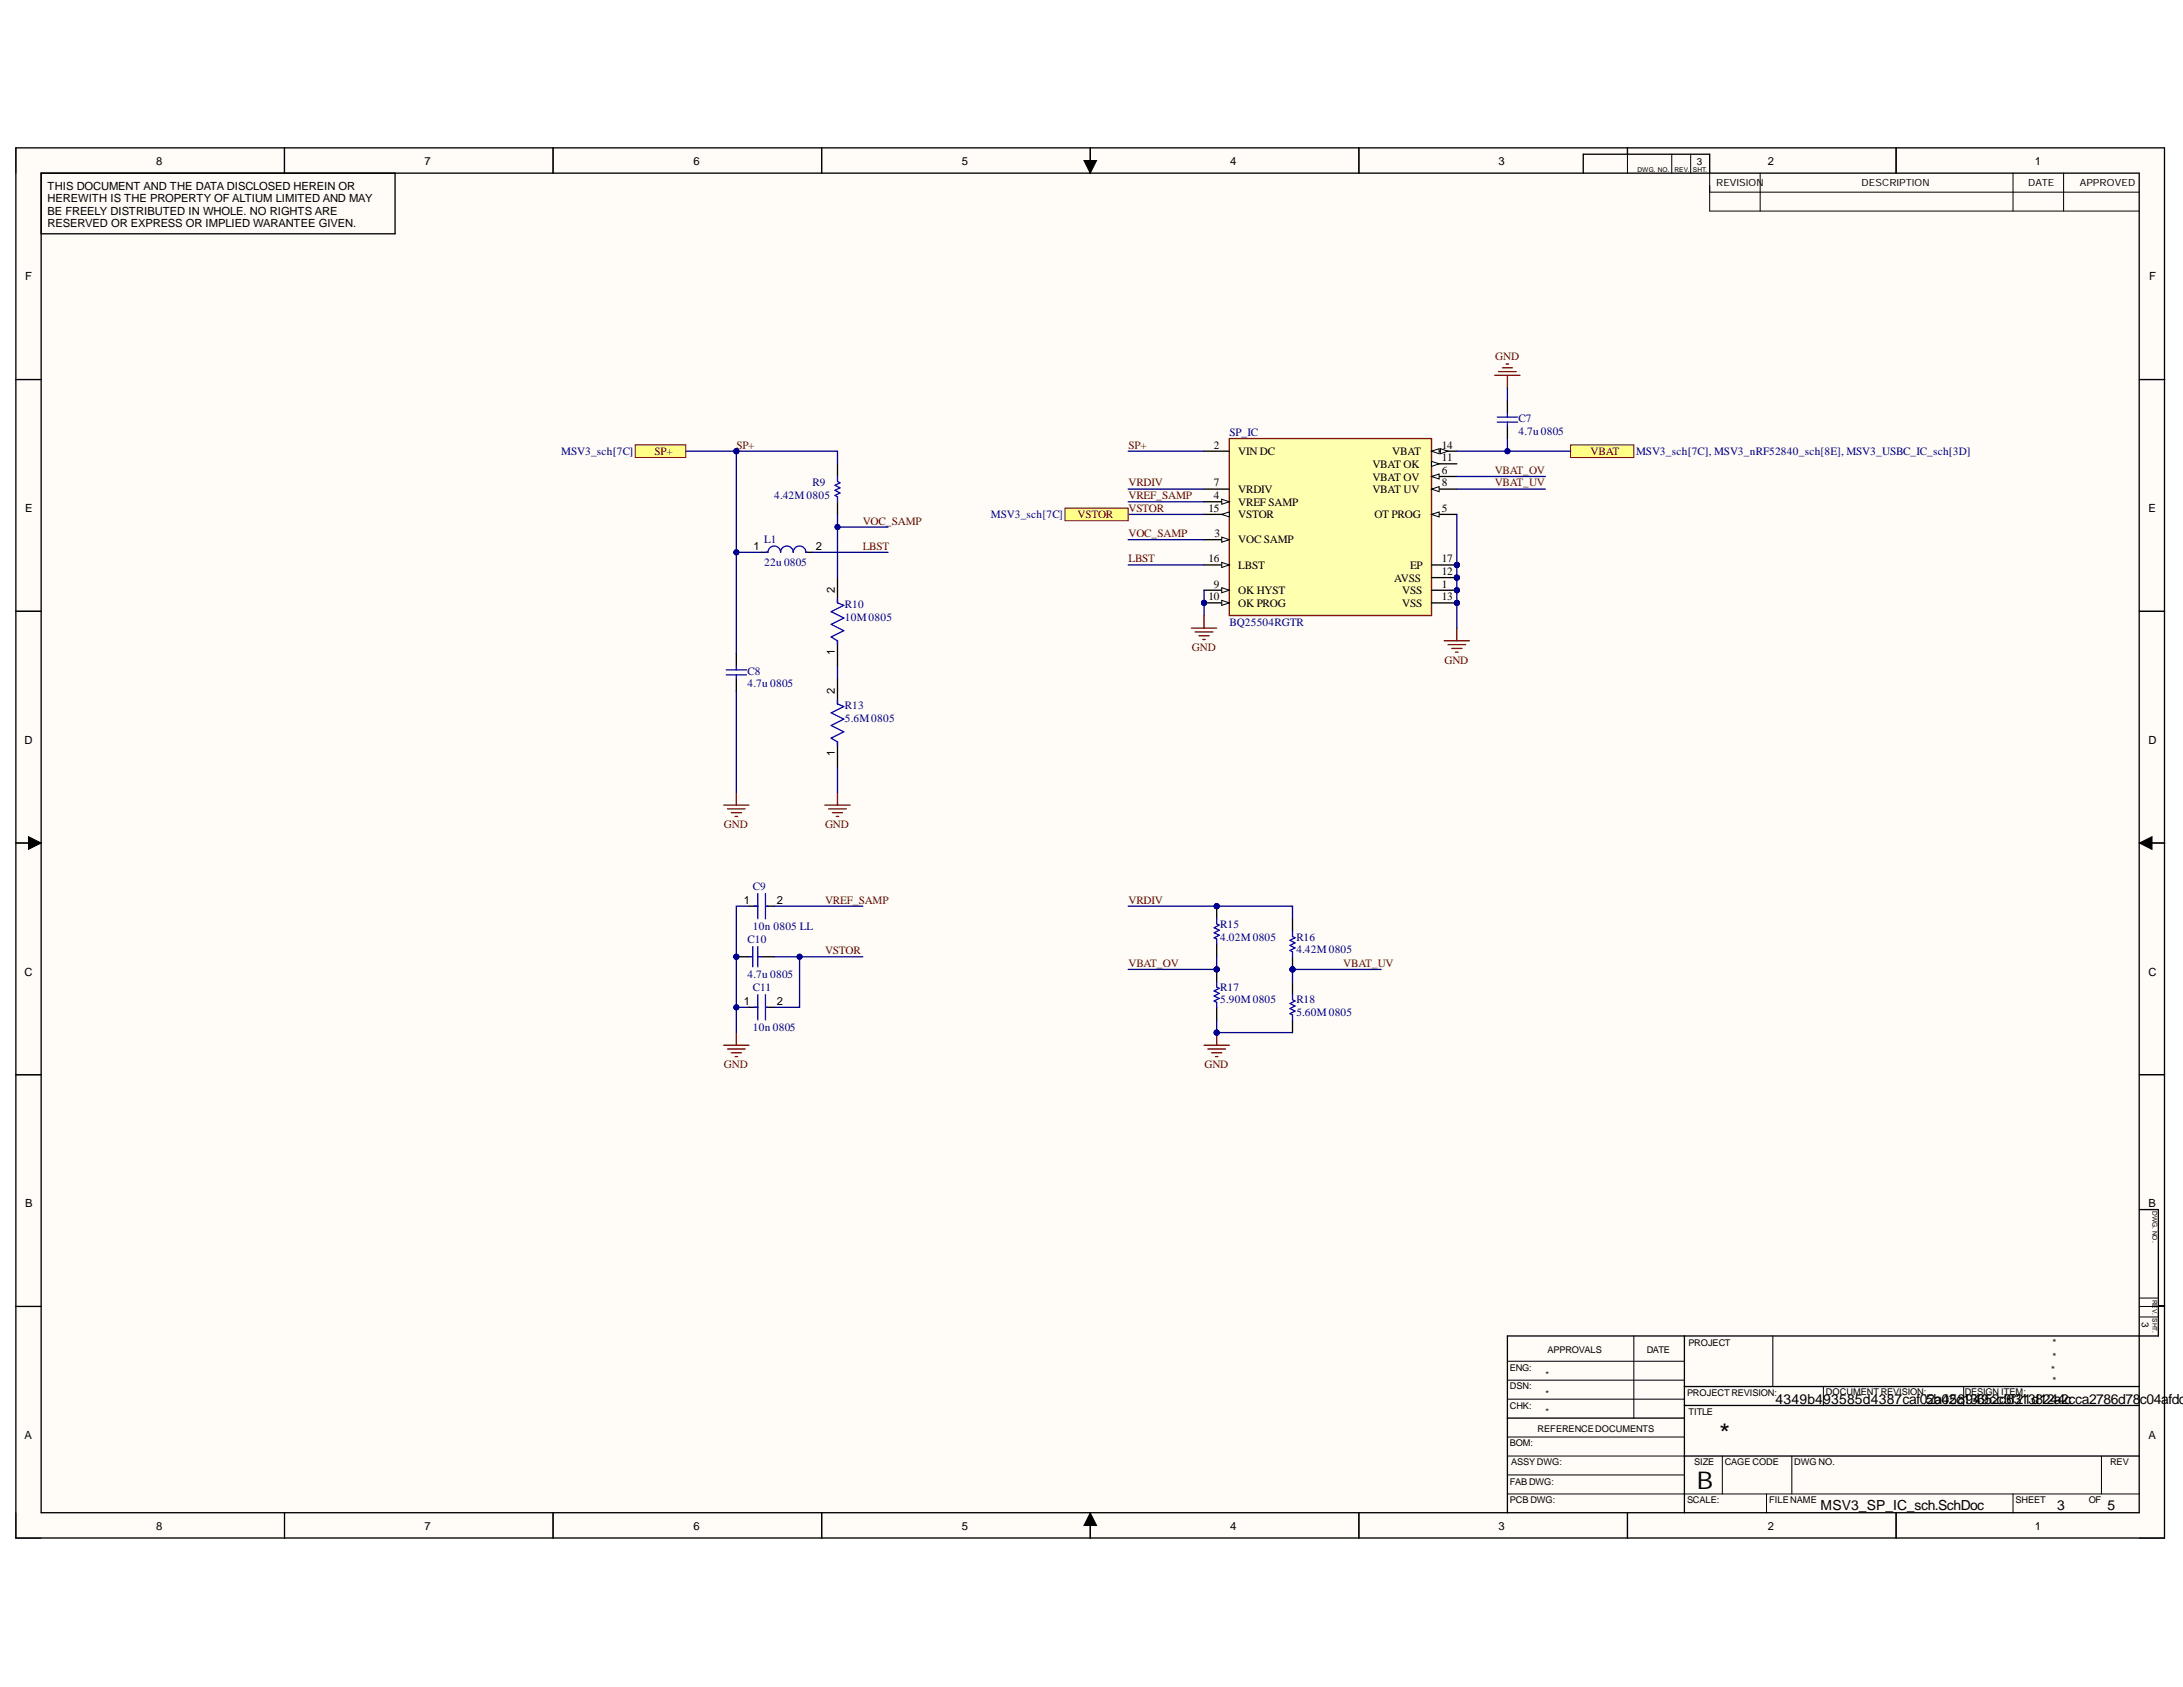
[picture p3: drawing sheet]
<svg xmlns="http://www.w3.org/2000/svg" width="279mm" height="216mm" viewBox="0 0 279 216" stroke-linecap="round" stroke-linejoin="round" font-family="sans-serif">
<defs><g id="words">
<text font-size="3.5" x="220.1" y="184.7">*</text>
<text font-size="3.1" x="217.2" y="190.5">B</text>
<g font-size="1.8">
<text x="227.3" y="179.7">4349b493585d4387caf05b42c1934695c2cd36f21d12a2cca2786d78</text>
<text x="246.6" y="179.7">2a058</text>
<text x="257.7" y="179.7">3138244c</text>
<text x="273.9" y="179.7">c04afdc6</text>
<text x="233" y="193.2">MSV3_SP_IC_sch.SchDoc</text>
<text x="263.3" y="193.2">3</text>
<text x="269.7" y="193.2">5</text>
</g>
<g font-size="1.4">
<text x="20" y="21.1">8</text>
<text x="54.3" y="21.1">7</text>
<text x="88.8" y="21.1">6</text>
<text x="123.1" y="21.1">5</text>
<text x="157.5" y="21.1">4</text>
<text x="191.8" y="21.1">3</text>
<text x="226.2" y="21.1">2</text>
<text x="260.4" y="21.1">1</text>
<text x="6.1" y="24.3">THIS DOCUMENT AND THE DATA DISCLOSED HEREIN OR</text>
<text x="6.1" y="25.9">HEREWITH IS THE PROPERTY OF ALTIUM LIMITED AND MAY</text>
<text x="6.1" y="27.5">BE FREELY DISTRIBUTED IN WHOLE. NO RIGHTS ARE</text>
<text x="6.1" y="29.1">RESERVED OR EXPRESS OR IMPLIED WARANTEE GIVEN.</text>
<text x="3.2" y="35.9">F</text>
<text x="275.1" y="35.9">F</text>
<text x="155.3" y="57.4">2</text>
<text x="158.5" y="58.3">VIN DC</text>
<text x="175.6" y="59.9">VBAT OK</text>
<text x="178.2" y="58.3">VBAT</text>
<text x="184.5" y="57.4">14</text>
<text x="184.5" y="59">11</text>
<text x="3.2" y="65.6">E</text>
<text x="154.7" y="65.6">15</text>
<text x="155.3" y="62.3">7</text>
<text x="155.3" y="63.9">4</text>
<text x="158.5" y="63.1">VRDIV</text>
<text x="158.5" y="64.7">VREF SAMP</text>
<text x="175.6" y="61.5">VBAT OV</text>
<text x="175.6" y="63.1">VBAT UV</text>
<text x="184.5" y="60.7">6</text>
<text x="184.5" y="62.3">8</text>
<text x="184.5" y="65.6">5</text>
<text x="275" y="65.6">E</text>
<text x="96.5" y="70.4">1</text>
<text x="104.4" y="70.4">2</text>
<text x="154.7" y="72">16</text>
<text x="155.4" y="68.8">3</text>
<text x="158.5" y="69.5">VOC SAMP</text>
<text x="158.5" y="66.3">VSTOR</text>
<text x="175.9" y="66.3">OT PROG</text>
<text x="184.5" y="72">17</text>
<text x="106.9" y="75.9" transform="rotate(-90 106.9 75.9)">2</text>
<text x="154.7" y="76.8">10</text>
<text x="155.3" y="75.2">9</text>
<text x="158.5" y="76">OK HYST</text>
<text x="158.5" y="77.7">OK PROG</text>
<text x="158.5" y="72.8">LBST</text>
<text x="178.4" y="74.4">AVSS</text>
<text x="179.5" y="76">VSS</text>
<text x="179.5" y="77.7">VSS</text>
<text x="180.5" y="72.8">EP</text>
<text x="184.5" y="73.6">12</text>
<text x="184.5" y="75.2">1</text>
<text x="184.5" y="76.8">13</text>
<text x="106.9" y="83.8" transform="rotate(-90 106.9 83.8)">1</text>
<text x="106.9" y="88.8" transform="rotate(-90 106.9 88.8)">2</text>
<text x="3.1" y="95.2">D</text>
<text x="275" y="95.2">D</text>
<text x="106.9" y="96.8" transform="rotate(-90 106.9 96.8)">1</text>
<text x="95.2" y="115.6">1</text>
<text x="99.4" y="115.6">2</text>
<text x="3.1" y="124.9">C</text>
<text x="275" y="124.9">C</text>
<text x="95.2" y="128.6">1</text>
<text x="99.4" y="128.6">2</text>
<text x="3.2" y="154.5">B</text>
<text x="275" y="154.5">B</text>
<text x="3.1" y="184.2">A</text>
<text x="275" y="184.2">A</text>
<text x="20" y="195.8">8</text>
<text x="54.3" y="195.8">7</text>
<text x="88.8" y="195.8">6</text>
<text x="123.1" y="195.8">5</text>
<text x="157.5" y="195.8">4</text>
<text x="191.8" y="195.8">3</text>
<text x="226.2" y="195.8">2</text>
<text x="260.4" y="195.8">1</text>
</g>
<g font-size="1.4" fill="#800000">
<text x="191.4" y="46.1">GND</text>
<text x="83.8" y="58.3">SP+</text>
<text x="94.3" y="57.4">SP+</text>
<text x="144.4" y="57.4">SP+</text>
<text x="203.6" y="58.3">VBAT</text>
<text x="144.4" y="63.9">VREF_SAMP</text>
<text x="144.4" y="65.6">VSTOR</text>
<text x="144.4" y="62.3">VRDIV</text>
<text x="191.3" y="60.7">VBAT_OV</text>
<text x="191.3" y="62.3">VBAT_UV</text>
<text x="110.4" y="67.2">VOC_SAMP</text>
<text x="110.4" y="70.4">LBST</text>
<text x="137.9" y="66.3">VSTOR</text>
<text x="144.4" y="72">LBST</text>
<text x="144.4" y="68.8">VOC_SAMP</text>
<text x="152.6" y="83.3">GND</text>
<text x="184.9" y="84.9">GND</text>
<text x="92.6" y="106">GND</text>
<text x="105.6" y="106">GND</text>
<text x="105.6" y="115.6">VREF_SAMP</text>
<text x="144.4" y="115.6">VRDIV</text>
<text x="105.6" y="122.2">VSTOR</text>
<text x="144.4" y="123.8">VBAT_OV</text>
<text x="171.9" y="123.8">VBAT_UV</text>
<text x="92.6" y="136.7">GND</text>
<text x="154.2" y="136.7">GND</text>
</g>
<g font-size="1.4" fill="#000080">
<text x="71.8" y="58.3">MSV3_sch[7C]</text>
<text x="157.4" y="55.8">SP_IC</text>
<text x="194.3" y="54.1">C7</text>
<text x="194.3" y="55.7">4.7u 0805</text>
<text x="209.4" y="58.3">MSV3_sch[7C], MSV3_nRF52840_sch[8E], MSV3_USBC_IC_sch[3D]</text>
<text x="99.1" y="63.9">4.42M0805</text>
<text x="104" y="62.3">R9</text>
<text x="97.8" y="69.5">L1</text>
<text x="126.8" y="66.3">MSV3_sch[7C]</text>
<text x="97.8" y="72.5">22u 0805</text>
<text x="108.1" y="77.8">R10</text>
<text x="108.1" y="79.4">10M0805</text>
<text x="157.4" y="80.1">BQ25504RGTR</text>
<text x="95.7" y="86.4">C8</text>
<text x="95.7" y="88">4.7u 0805</text>
<text x="108.1" y="90.8">R13</text>
<text x="108.1" y="92.4">5.6M0805</text>
<text x="96.4" y="113.9">C9</text>
<text x="96.4" y="119">10n 0805 LL</text>
<text x="156.2" y="118.8">R15</text>
<text x="95.7" y="120.7">C10</text>
<text x="95.7" y="125.2">4.7u 0805</text>
<text x="156.2" y="120.4">4.02M0805</text>
<text x="165.9" y="120.4">R16</text>
<text x="165.9" y="122">4.42M0805</text>
<text x="96.4" y="126.8">C11</text>
<text x="96.4" y="132">10n 0805</text>
<text x="156.2" y="126.8">R17</text>
<text x="156.2" y="128.4">5.90M0805</text>
<text x="165.9" y="128.4">R18</text>
<text x="165.9" y="130">5.60M0805</text>
</g>
<g font-size="1.3">
<text x="217.2" y="21.1">3</text>
<text x="219.6" y="23.9">REVISION</text>
<text x="238.3" y="23.9">DESCRIPTION</text>
<text x="259.6" y="23.9">DATE</text>
<text x="266.2" y="23.9">APPROVED</text>
<text x="262.7" y="172.3">*</text>
<text x="274.1" y="169.2" transform="rotate(90 274.1 169.2)">3</text>
<text x="262.5" y="175.7">*</text>
<text x="262.7" y="177.1">*</text>
<text x="262.7" y="174">*</text>
</g>
<g font-size="1.2">
<text x="198.1" y="173.2">APPROVALS</text>
<text x="210.8" y="173.2">DATE</text>
<text x="216.1" y="172.3">PROJECT</text>
<text x="193.2" y="175.4">ENG:</text>
<text x="193.2" y="177.8">DSN:</text>
<text x="197.8" y="176.4">*</text>
<text x="197.8" y="178.8">*</text>
<text x="215.9" y="178.7">PROJECTREVISION:</text>
<text x="233.7" y="178.5">DOCUMENTREVISION:</text>
<text x="251.5" y="178.5">DESIGN ITEM:</text>
<text x="193.2" y="180.3">CHK:</text>
<text x="193.2" y="185.1">BOM:</text>
<text x="196.8" y="183.3">REFERENCEDOCUMENTS</text>
<text x="197.8" y="181.1">*</text>
<text x="216.1" y="181.1">TITLE</text>
<text x="193.2" y="190">FAB DWG:</text>
<text x="193.4" y="187.5">ASSY DWG:</text>
<text x="216.9" y="187.5">SIZE</text>
<text x="220.7" y="187.5">CAGE CODE</text>
<text x="229.6" y="187.5">DWG NO.</text>
<text x="270.1" y="187.5">REV</text>
<text x="193.2" y="192.4">PCB DWG:</text>
<text x="215.9" y="192.4">SCALE:</text>
<text x="226.4" y="192.4">FILENAME</text>
<text x="258" y="192.4">SHEET</text>
<text x="267.4" y="192.4">OF</text>
</g>
<g font-size=".8">
<text x="209.6" y="22">DWG. NO.</text>
<text x="214.3" y="22">REV.</text>
<text x="216.7" y="22">SHT.</text>
<text x="275.5" y="155" transform="rotate(90 275.5 155)">DWG. NO.</text>
<text x="275.5" y="166.3" transform="rotate(90 275.5 166.3)">REV.</text>
<text x="275.5" y="168.7" transform="rotate(90 275.5 168.7)">SHT.</text>
</g>
</g></defs>
<g fill="#fffcf8">
<path d="M2 18.9h275.1v178h-275.1z" fill-rule="evenodd"/>
<path d="M5.3 22.2h268.5v171.4h-268.5z" fill-rule="evenodd"/>
</g>
<g fill="none" stroke="#000" stroke-width=".13">
<path d="M2 18.9v3.3M36.4 18.9v3.3M70.8 18.9v3.3M105.2 18.9v3.3M139.5 18.9v3.3M173.9 18.9v3.3M208.3 18.9v3.3M214 19.7v2.5M216.4 19.7v2.5M242.7 18.9v3.3M138.7 20.5h1.7l-.9 1.7zM218.8 22.2v4.8h55"/>
<path d="M218.8 24.6h55M225.3 22.2v4.8M257.6 22.2v4.8M264.1 22.2v4.8M2 48.6h3.3M273.8 48.6h3.3M2 78.2h3.3M273.8 78.2h3.3M2 107.9h3.3M3.6 107.1l1.7 .8-1.7 .8zM273.8 107.9l1.6-.8v1.6zM273.8 107.9h3.3"/>
<path d="M2 137.5h3.3M273.8 137.5h3.3M2 167.2h3.3M192.9 176.6h22.7M192.9 174.2h22.7M192.9 179.1h22.7M209.1 171v10.5M226.9 171v6.4M233.4 177.4v2.5M251.3 177.4v2.5M273.8 167.2h3.3M273.8 168.5h2.4"/>
<path d="M273.8 166.1h2.4M2 193.6v3.3h3.3M36.4 193.6v3.3M70.8 193.6v3.3M105.2 193.6v3.3M139.5 193.6l.9 1.6h-1.7zM139.5 193.6v3.3M173.9 193.6v3.3M192.9 191.2h80.9M192.9 186.3h22.7M192.9 183.9h22.7M192.9 188.8h22.7"/>
<path d="M208.3 193.6v3.3M220.4 186.3v4.9M226.1 191.2v2.4M229.3 186.3v4.9M242.7 193.6v3.3M257.6 191.2v2.4M269 186.3v4.9M273.8 196.9h3.3"/>
</g>
<g fill="none" stroke="#000" stroke-width=".17">
<path d="M2 18.9h275v177.9h-275zM36.4 18.9v3.3M70.8 18.9v3.3M105.2 18.9v3.3M139.5 18.9v3.3M173.9 18.9v3.3M208.3 18.9v.8M242.7 18.9v3.3M5.3 22.2h268.5v171.4h-268.5zM50.6 22.2v7.7h-45.3M202.6 22.2v-2.5h16.2v2.5M2 48.6h3.3"/>
<path d="M273.8 48.6h3.3M2 78.2h3.3M273.8 78.2h3.3M2 107.9h3.3M273.8 107.9h3.3M2 137.5h3.3M273.8 137.5h3.3M273.8 154.8h2.4v16.2h-83.3v22.6M2 167.2h3.3M215.6 177.4h58.2M215.6 171v22.6M215.6 179.9h58.2"/>
<path d="M276.2 167.1h.9M36.4 193.6v3.3M70.8 193.6v3.3M105.2 193.6v3.3M139.5 193.6v3.3M173.9 193.6v3.3M192.9 181.5h22.7M208.3 193.6v3.3M215.6 186.3h58.2M242.7 193.6v3.3"/>
</g>
<path d="M138.7 20.5h1.7l-.9 1.7zM3.6 107.1l1.7 .8-1.7 .8zM273.8 107.9l1.6-.8v1.6zM139.5 193.6l.9 1.6h-1.7z" fill="#000"/>
<circle cx="154.1" cy="77.2" r=".32" fill="#000080"/>
<circle cx="154.1" cy="77.2" r=".32" fill="none" stroke="#000080" stroke-width=".13"/>
<circle cx="186.5" cy="72.3" r=".32" fill="#000080"/>
<circle cx="186.5" cy="72.3" r=".32" fill="none" stroke="#000080" stroke-width=".13"/>
<circle cx="186.5" cy="73.9" r=".32" fill="#000080"/>
<circle cx="186.5" cy="73.9" r=".32" fill="none" stroke="#000080" stroke-width=".13"/>
<circle cx="186.5" cy="75.5" r=".32" fill="#000080"/>
<circle cx="186.5" cy="75.5" r=".32" fill="none" stroke="#000080" stroke-width=".13"/>
<circle cx="186.5" cy="77.2" r=".32" fill="#000080"/>
<circle cx="186.5" cy="77.2" r=".32" fill="none" stroke="#000080" stroke-width=".13"/>
<path d="M157.3 56.1h25.9v22.7h-25.9z" fill-rule="evenodd" fill="#ffffb0"/>
<path d="M157.3 56.1h25.9v22.7h-25.9z" fill="none" stroke="#800000" stroke-width=".17"/>
<path d="M154.1 57.7h3.2M183.2 57.7h3.3" fill="none" stroke="#000" stroke-width=".17"/>
<path d="M183.2 57.7l1-.3v.7z" fill="#f8fcff"/>
<path d="M183.2 57.7l1-.3v.7z" fill="none" stroke="#000" stroke-width=".13"/>
<path d="M184.4 57.4l.9 .3-.9 .4z" fill="#f8fcff"/>
<path d="M184.4 57.4l.9 .3-.9 .4z" fill="none" stroke="#000" stroke-width=".13"/>
<path d="M183.2 59.4h3.3" fill="none" stroke="#000" stroke-width=".17"/>
<path d="M183.2 59l1 .4-1 .3z" fill="#f8fcff"/>
<path d="M183.2 59l1 .4-1 .3z" fill="none" stroke="#000" stroke-width=".13"/>
<path d="M183.2 61h3.3" fill="none" stroke="#000" stroke-width=".17"/>
<path d="M183.2 61l1-.3v.6z" fill="#f8fcff"/>
<path d="M183.2 61l1-.3v.6z" fill="none" stroke="#000" stroke-width=".13"/>
<path d="M183.2 62.6h3.3" fill="none" stroke="#000" stroke-width=".17"/>
<path d="M183.2 62.6l1-.3v.6z" fill="#f8fcff"/>
<path d="M183.2 62.6l1-.3v.6z" fill="none" stroke="#000" stroke-width=".13"/>
<path d="M154.1 75.5h3.2" fill="none" stroke="#000" stroke-width=".17"/>
<path d="M156.4 75.2l.9 .3-.9 .4z" fill="#f8fcff"/>
<path d="M156.4 75.2l.9 .3-.9 .4z" fill="none" stroke="#000" stroke-width=".13"/>
<path d="M154.1 77.2h3.2" fill="none" stroke="#000" stroke-width=".17"/>
<path d="M156.4 76.8l.9 .4-.9 .3z" fill="#f8fcff"/>
<path d="M156.4 76.8l.9 .4-.9 .3z" fill="none" stroke="#000" stroke-width=".13"/>
<circle cx="154.1" cy="77.2" r=".32" fill="#000080"/>
<circle cx="154.1" cy="77.2" r=".32" fill="none" stroke="#000080" stroke-width=".13"/>
<path d="M183.2 72.3h3.3" fill="none" stroke="#000" stroke-width=".17"/>
<circle cx="186.5" cy="72.3" r=".32" fill="#000080"/>
<circle cx="186.5" cy="72.3" r=".32" fill="none" stroke="#000080" stroke-width=".13"/>
<path d="M154.1 72.3h3.2" fill="none" stroke="#000" stroke-width=".17"/>
<path d="M156.4 72l.9 .3-.9 .3z" fill="#f8fcff"/>
<path d="M156.4 72l.9 .3-.9 .3z" fill="none" stroke="#000" stroke-width=".13"/>
<path d="M183.2 65.8h3.3" fill="none" stroke="#000" stroke-width=".17"/>
<path d="M183.2 65.8l1-.3v.7z" fill="#f8fcff"/>
<path d="M183.2 65.8l1-.3v.7z" fill="none" stroke="#000" stroke-width=".13"/>
<path d="M154.1 69.1h3.2" fill="none" stroke="#000" stroke-width=".17"/>
<path d="M156.4 68.7l.9 .4-.9 .3z" fill="#f8fcff"/>
<path d="M156.4 68.7l.9 .4-.9 .3z" fill="none" stroke="#000" stroke-width=".13"/>
<path d="M154.1 62.6h3.2M154.1 64.2h3.2" fill="none" stroke="#000" stroke-width=".17"/>
<path d="M156.4 63.9l.9 .3-.9 .3z" fill="#f8fcff"/>
<path d="M156.4 63.9l.9 .3-.9 .3z" fill="none" stroke="#000" stroke-width=".13"/>
<path d="M154.1 65.8h3.2" fill="none" stroke="#000" stroke-width=".17"/>
<path d="M156.4 65.8l.9-.3v.7z" fill="#f8fcff"/>
<path d="M156.4 65.8l.9-.3v.7z" fill="none" stroke="#000" stroke-width=".13"/>
<path d="M183.2 73.9h3.3" fill="none" stroke="#000" stroke-width=".17"/>
<circle cx="186.5" cy="73.9" r=".32" fill="#000080"/>
<circle cx="186.5" cy="73.9" r=".32" fill="none" stroke="#000080" stroke-width=".13"/>
<path d="M183.2 75.5h3.3" fill="none" stroke="#000" stroke-width=".17"/>
<circle cx="186.5" cy="75.5" r=".32" fill="#000080"/>
<circle cx="186.5" cy="75.5" r=".32" fill="none" stroke="#000080" stroke-width=".13"/>
<path d="M183.2 77.2h3.3" fill="none" stroke="#000" stroke-width=".17"/>
<circle cx="186.5" cy="77.2" r=".32" fill="#000080"/>
<circle cx="186.5" cy="77.2" r=".32" fill="none" stroke="#000080" stroke-width=".13"/>
<path d="M97.5 70.7h.8M103.1 70.7h.9M94.2 83.6v1.6M94.2 86.9v1.6" fill="none" stroke="#000" stroke-width=".17"/>
<path d="M98 70.7h.3a.81 .81 0 0 1 .8-.8 .81 .81 0 0 1 .8 .8 .81 .81 0 0 1 .8-.8 .81 .81 0 0 1 .8 .8 .81 .81 0 0 1 .8-.8 .81 .81 0 0 1 .8 .8h.2M93 86.4h2.5M93 85.7h2.5M94.2 85.2v.5M94.2 86.4v.5" fill="none" stroke="#00f" stroke-width=".17"/>
<circle cx="155.7" cy="124.1" r=".32" fill="#000080"/>
<circle cx="155.7" cy="124.1" r=".32" fill="none" stroke="#000080" stroke-width=".13"/>
<path d="M155.7 124.1v1.6" fill="none" stroke="#000" stroke-width=".17"/>
<circle cx="155.7" cy="124.1" r=".32" fill="#000080"/>
<circle cx="155.7" cy="124.1" r=".32" fill="none" stroke="#000080" stroke-width=".13"/>
<path d="M155.7 128.9v1.6" fill="none" stroke="#000" stroke-width=".17"/>
<path d="M155.7 125.7v.6l.3 .2-.6 .3 .6 .3-.6 .4 .6 .3-.6 .3 .3 .2v.6" fill="none" stroke="#00f" stroke-width=".17"/>
<circle cx="155.7" cy="116" r=".32" fill="#000080"/>
<circle cx="155.7" cy="116" r=".32" fill="none" stroke="#000080" stroke-width=".13"/>
<path d="M155.7 116v1.6" fill="none" stroke="#000" stroke-width=".17"/>
<circle cx="155.7" cy="116" r=".32" fill="#000080"/>
<circle cx="155.7" cy="116" r=".32" fill="none" stroke="#000080" stroke-width=".13"/>
<path d="M107.2 59.4v1.6M107.2 64.2v1.6M155.7 120.8v1.6M165.4 125.7v1.6M165.4 130.5v1.7" fill="none" stroke="#000" stroke-width=".17"/>
<path d="M107.2 61v.6l.3 .2-.6 .3 .6 .3-.6 .4 .6 .3-.6 .3 .3 .2v.6M155.7 117.6v.6l.3 .2-.6 .3 .6 .3-.6 .4 .6 .3-.6 .3 .3 .2v.6M165.4 127.3v.6l.3 .2-.6 .3 .6 .4-.6 .3 .6 .3-.6 .3 .3 .2v.6" fill="none" stroke="#00f" stroke-width=".17"/>
<path d="M184.8 82h3.3M185.3 82.5h2.3M185.8 83h1.3M186.3 83.5h.3M186.5 80.4v1.6" fill="none" stroke="#800000" stroke-width=".17"/>
<circle cx="165.4" cy="124.1" r=".32" fill="#000080"/>
<circle cx="165.4" cy="124.1" r=".32" fill="none" stroke="#000080" stroke-width=".13"/>
<path d="M165.4 117.6v1.6M165.4 122.4v1.7" fill="none" stroke="#000" stroke-width=".17"/>
<circle cx="165.4" cy="124.1" r=".32" fill="#000080"/>
<circle cx="165.4" cy="124.1" r=".32" fill="none" stroke="#000080" stroke-width=".13"/>
<path d="M107.2 76.7v.5l.8 .3-1.6 .8 1.6 .8-1.6 .8 1.6 .8-1.6 .8 .8 .5v.5M107.2 89.6v.5l.8 .3-1.6 .8 1.6 .8-1.6 .8 1.6 .9-1.6 .8 .8 .4v.5M165.4 119.2v.7l.3 .1-.6 .3 .6 .4-.6 .3 .6 .3-.6 .3 .3 .2v.6" fill="none" stroke="#00f" stroke-width=".17"/>
<path d="M107.2 73.9v3.3M107.2 82v3.2M107.2 86.9v3.2M107.2 94.9v3.3" fill="none" stroke="#000" stroke-width=".17"/>
<path d="M92.6 103h3.3M93.1 103.5h2.3M93.6 104h1.3M94.1 104.5h.3M94.2 101.4v1.6" fill="none" stroke="#800000" stroke-width=".17"/>
<path d="M81.3 56.9h6.5v1.7h-6.5z" fill-rule="evenodd" fill="#ffff80"/>
<path d="M81.3 56.9h6.5v1.7h-6.5z" fill="none" stroke="#800000" stroke-width=".13"/>
<path d="M105.6 103h3.2M106.1 103.5h2.2M106.5 104h1.3M107 104.5h.3M107.2 101.4v1.6" fill="none" stroke="#800000" stroke-width=".17"/>
<path d="M201 56.9h8.1v1.7h-8.1z" fill-rule="evenodd" fill="#ffff80"/>
<path d="M201 56.9h8.1v1.7h-8.1z" fill="none" stroke="#800000" stroke-width=".13"/>
<path d="M154.1 133.8h3.2M154.6 134.3h2.3M155.1 134.7h1.3M155.6 135.2h.3M155.7 132.2v1.6" fill="none" stroke="#800000" stroke-width=".17"/>
<circle cx="155.7" cy="132.2" r=".32" fill="#000080"/>
<circle cx="155.7" cy="132.2" r=".32" fill="none" stroke="#000080" stroke-width=".13"/>
<path d="M95.9 128.9h1.1M98.1 128.9h1" fill="none" stroke="#000" stroke-width=".17"/>
<path d="M96.5 128.9h.5M97 127.3v3.2M98 127.3v3.2M98.1 128.9h.2" fill="none" stroke="#00f" stroke-width=".17"/>
<circle cx="94.2" cy="122.4" r=".32" fill="#000080"/>
<circle cx="94.2" cy="122.4" r=".32" fill="none" stroke="#000080" stroke-width=".13"/>
<path d="M94.2 122.4h1.7" fill="none" stroke="#000" stroke-width=".17"/>
<circle cx="94.2" cy="122.4" r=".32" fill="#000080"/>
<circle cx="94.2" cy="122.4" r=".32" fill="none" stroke="#000080" stroke-width=".13"/>
<path d="M95.9 116h1.1M98.1 116h1M97.5 122.4h1.6" fill="none" stroke="#000" stroke-width=".17"/>
<path d="M96.5 116h.5M97 114.4v3.2M98 114.4v3.2M98.1 116h.2M95.9 122.4h.4M96.3 121.1v2.6M97 121.1v2.6M97 122.4h.5" fill="none" stroke="#00f" stroke-width=".17"/>
<path d="M92.6 133.8h3.3M93.1 134.3h2.3M93.6 134.7h1.3M94.1 135.2h.3M94.2 132.2v1.6" fill="none" stroke="#800000" stroke-width=".17"/>
<circle cx="94.2" cy="57.7" r=".32" fill="#000080"/>
<circle cx="94.2" cy="57.7" r=".32" fill="none" stroke="#000080" stroke-width=".13"/>
<path d="M191.3 48h3.2M191.8 47.6h2.3M192.3 47.1h1.3M192.8 46.6h.3M192.9 48v1.7" fill="none" stroke="#800000" stroke-width=".17"/>
<path d="M192.9 51.3v1.6M192.9 54.5v1.6" fill="none" stroke="#000" stroke-width=".17"/>
<path d="M191.6 54h2.6M191.6 53.4h2.6M192.9 52.9v.5M192.9 54v.5" fill="none" stroke="#00f" stroke-width=".17"/>
<path d="M186.5 73.9v6.5" fill="none" stroke="#000080" stroke-width=".17"/>
<circle cx="186.5" cy="73.9" r=".32" fill="#000080"/>
<circle cx="186.5" cy="73.9" r=".32" fill="none" stroke="#000080" stroke-width=".13"/>
<circle cx="186.5" cy="75.5" r=".32" fill="#000080"/>
<circle cx="186.5" cy="75.5" r=".32" fill="none" stroke="#000080" stroke-width=".13"/>
<circle cx="186.5" cy="77.2" r=".32" fill="#000080"/>
<circle cx="186.5" cy="77.2" r=".32" fill="none" stroke="#000080" stroke-width=".13"/>
<path d="M186.5 57.7h14.5M94.2 88.5v12.9M107.2 85.2v1.7M107.2 98.2v3.2" fill="none" stroke="#000080" stroke-width=".17"/>
<circle cx="192.9" cy="57.7" r=".32" fill="#000080"/>
<circle cx="192.9" cy="57.7" r=".32" fill="none" stroke="#000080" stroke-width=".13"/>
<path d="M155.7 132.2h9.7" fill="none" stroke="#000080" stroke-width=".17"/>
<circle cx="155.7" cy="132.2" r=".32" fill="#000080"/>
<circle cx="155.7" cy="132.2" r=".32" fill="none" stroke="#000080" stroke-width=".13"/>
<path d="M155.7 130.5v1.7" fill="none" stroke="#000080" stroke-width=".17"/>
<circle cx="155.7" cy="132.2" r=".32" fill="#000080"/>
<circle cx="155.7" cy="132.2" r=".32" fill="none" stroke="#000080" stroke-width=".13"/>
<path d="M144.4 116h21v1.6" fill="none" stroke="#000080" stroke-width=".17"/>
<circle cx="155.7" cy="116" r=".32" fill="#000080"/>
<circle cx="155.7" cy="116" r=".32" fill="none" stroke="#000080" stroke-width=".13"/>
<path d="M94.2 57.7v25.9M104 70.7h9.7" fill="none" stroke="#000080" stroke-width=".17"/>
<circle cx="94.2" cy="70.7" r=".32" fill="#000080"/>
<circle cx="94.2" cy="70.7" r=".32" fill="none" stroke="#000080" stroke-width=".13"/>
<circle cx="94.2" cy="57.7" r=".32" fill="#000080"/>
<circle cx="94.2" cy="57.7" r=".32" fill="none" stroke="#000080" stroke-width=".13"/>
<path d="M87.8 57.7h19.4v1.7" fill="none" stroke="#000080" stroke-width=".17"/>
<circle cx="94.2" cy="57.7" r=".32" fill="#000080"/>
<circle cx="94.2" cy="57.7" r=".32" fill="none" stroke="#000080" stroke-width=".13"/>
<path d="M94.2 70.7h3.3" fill="none" stroke="#000080" stroke-width=".17"/>
<circle cx="94.2" cy="70.7" r=".32" fill="#000080"/>
<circle cx="94.2" cy="70.7" r=".32" fill="none" stroke="#000080" stroke-width=".13"/>
<path d="M165.4 124.1v1.6" fill="none" stroke="#000080" stroke-width=".17"/>
<circle cx="165.4" cy="124.1" r=".32" fill="#000080"/>
<circle cx="165.4" cy="124.1" r=".32" fill="none" stroke="#000080" stroke-width=".13"/>
<path d="M155.7 122.4v1.7" fill="none" stroke="#000080" stroke-width=".17"/>
<circle cx="155.7" cy="124.1" r=".32" fill="#000080"/>
<circle cx="155.7" cy="124.1" r=".32" fill="none" stroke="#000080" stroke-width=".13"/>
<path d="M107.2 65.8v1.7M144.4 64.2h9.7M144.4 72.3h9.7" fill="none" stroke="#000080" stroke-width=".17"/>
<circle cx="107.2" cy="67.4" r=".32" fill="#000080"/>
<circle cx="107.2" cy="67.4" r=".32" fill="none" stroke="#000080" stroke-width=".13"/>
<path d="M113.7 67.5h-6.5v6.4" fill="none" stroke="#000080" stroke-width=".17"/>
<circle cx="107.2" cy="67.4" r=".32" fill="#000080"/>
<circle cx="107.2" cy="67.4" r=".32" fill="none" stroke="#000080" stroke-width=".13"/>
<path d="M144.4 69.1h9.7M144.4 65.8h9.7M144.4 62.6h9.7M144.4 124.1h11.3" fill="none" stroke="#000080" stroke-width=".17"/>
<circle cx="155.7" cy="124.1" r=".32" fill="#000080"/>
<circle cx="155.7" cy="124.1" r=".32" fill="none" stroke="#000080" stroke-width=".13"/>
<path d="M186.5 62.6h11.3M186.5 61h11.3M165.4 124.1h11.4" fill="none" stroke="#000080" stroke-width=".17"/>
<circle cx="165.4" cy="124.1" r=".32" fill="#000080"/>
<circle cx="165.4" cy="124.1" r=".32" fill="none" stroke="#000080" stroke-width=".13"/>
<path d="M95.9 128.9h-1.7v3.3" fill="none" stroke="#000080" stroke-width=".17"/>
<circle cx="94.2" cy="128.9" r=".32" fill="#000080"/>
<circle cx="94.2" cy="128.9" r=".32" fill="none" stroke="#000080" stroke-width=".13"/>
<path d="M95.9 116h-1.7v12.9" fill="none" stroke="#000080" stroke-width=".17"/>
<circle cx="94.2" cy="122.4" r=".32" fill="#000080"/>
<circle cx="94.2" cy="122.4" r=".32" fill="none" stroke="#000080" stroke-width=".13"/>
<circle cx="94.2" cy="128.9" r=".32" fill="#000080"/>
<circle cx="94.2" cy="128.9" r=".32" fill="none" stroke="#000080" stroke-width=".13"/>
<path d="M99.1 122.4h3.2" fill="none" stroke="#000080" stroke-width=".17"/>
<circle cx="102.3" cy="122.4" r=".32" fill="#000080"/>
<circle cx="102.3" cy="122.4" r=".32" fill="none" stroke="#000080" stroke-width=".13"/>
<path d="M110.4 122.4h-8.1v6.5h-3.2" fill="none" stroke="#000080" stroke-width=".17"/>
<circle cx="102.3" cy="122.4" r=".32" fill="#000080"/>
<circle cx="102.3" cy="122.4" r=".32" fill="none" stroke="#000080" stroke-width=".13"/>
<path d="M144.4 57.7h9.7M186.5 72.3v1.6M99.1 116h11.3" fill="none" stroke="#000080" stroke-width=".17"/>
<circle cx="186.5" cy="72.3" r=".32" fill="#000080"/>
<circle cx="186.5" cy="72.3" r=".32" fill="none" stroke="#000080" stroke-width=".13"/>
<circle cx="186.5" cy="73.9" r=".32" fill="#000080"/>
<circle cx="186.5" cy="73.9" r=".32" fill="none" stroke="#000080" stroke-width=".13"/>
<path d="M186.5 65.8v6.5" fill="none" stroke="#000080" stroke-width=".17"/>
<circle cx="186.5" cy="72.3" r=".32" fill="#000080"/>
<circle cx="186.5" cy="72.3" r=".32" fill="none" stroke="#000080" stroke-width=".13"/>
<path d="M192.9 49.7v1.6M192.9 56.1v1.6" fill="none" stroke="#000080" stroke-width=".17"/>
<circle cx="192.9" cy="57.7" r=".32" fill="#000080"/>
<circle cx="192.9" cy="57.7" r=".32" fill="none" stroke="#000080" stroke-width=".13"/>
<path d="M136.3 65h8.1v1.6h-8.1z" fill-rule="evenodd" fill="#ffff80"/>
<path d="M136.3 65h8.1v1.6h-8.1z" fill="none" stroke="#800000" stroke-width=".13"/>
<path d="M154.1 75.5v3.3" fill="none" stroke="#000080" stroke-width=".17"/>
<circle cx="154.1" cy="77.2" r=".32" fill="#000080"/>
<circle cx="154.1" cy="77.2" r=".32" fill="none" stroke="#000080" stroke-width=".13"/>
<path d="M154.1 78.8v1.6M152.5 80.4h3.2M153 80.9h2.2M153.5 81.4h1.2M153.9 81.8h.4" fill="none" stroke="#800000" stroke-width=".17"/>
<use href="#words"/>
</svg>
